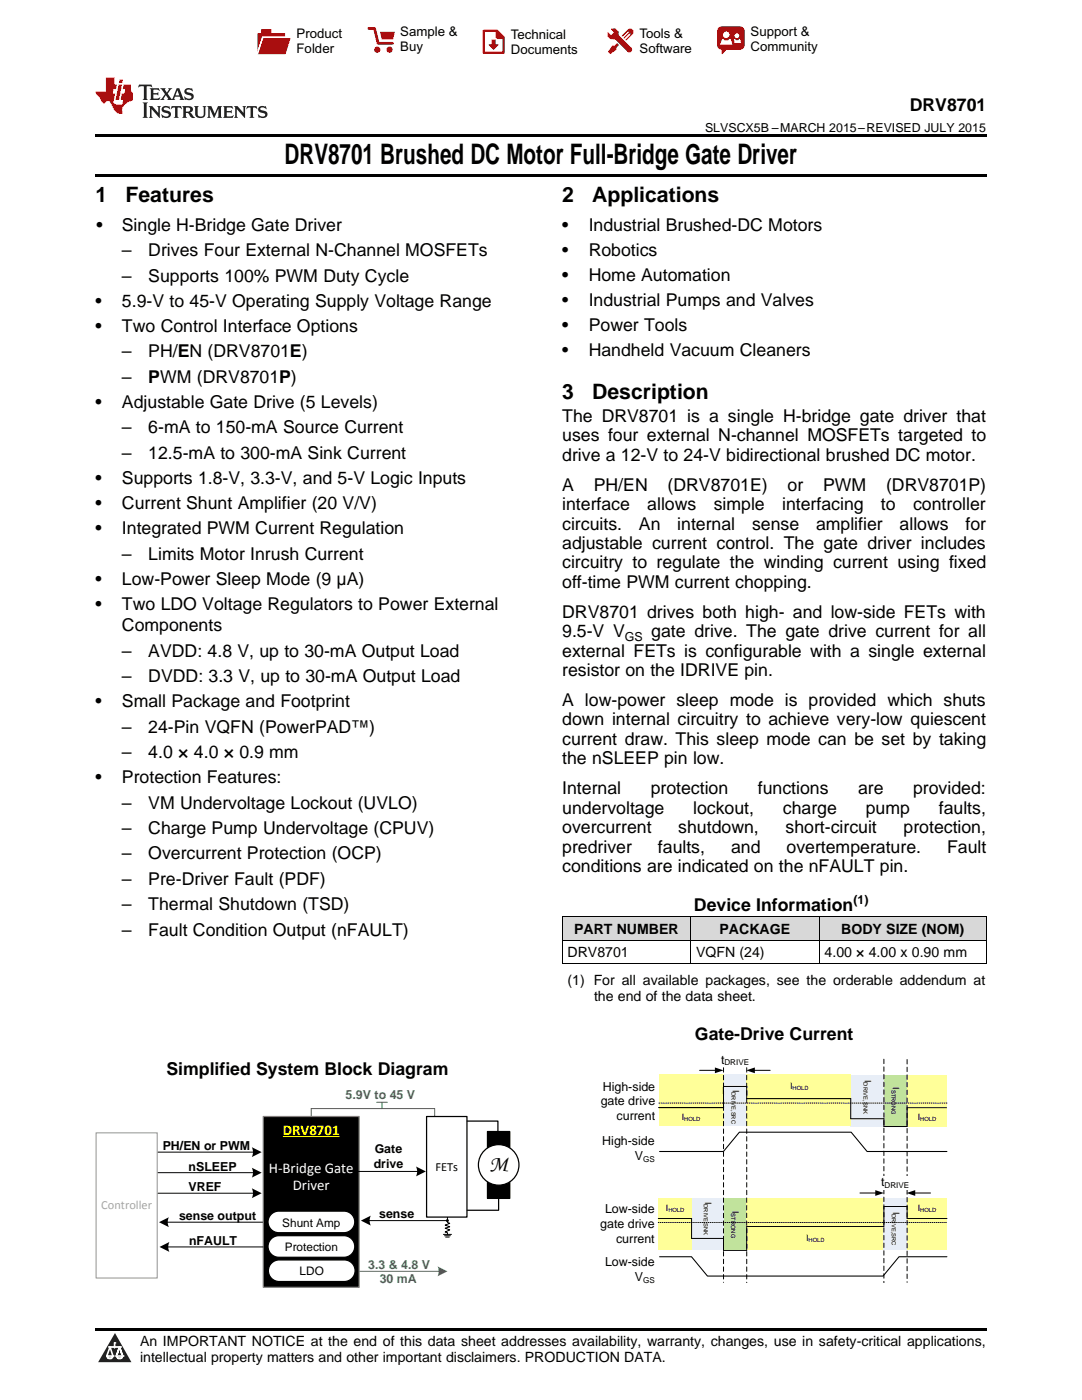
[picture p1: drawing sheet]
<svg xmlns="http://www.w3.org/2000/svg" width="216mm" height="279mm" viewBox="0 0 216 279" stroke-linecap="round" stroke-linejoin="round" font-family="sans-serif">
<defs><g id="words">
<text font-size="5.6" x="56.8" y="32.8">DRV8701 Brushed DC Motor Full-Bridge Gate Driver</text>
<text font-size="4.4" x="97.6" y="233.7">M</text>
<g font-size="4.2">
<text x="19" y="40.4">1</text>
<text x="25" y="40.4">Features</text>
<text x="112.2" y="40.4">2</text>
<text x="118.2" y="40.4">Applications</text>
<text x="112.2" y="79.6">3</text>
<text x="118.2" y="79.6">Description</text>
</g>
<g font-size="3.5">
<text x="181.5" y="22.2">DRV8701</text>
<text x="19.2" y="46.1">•</text>
<text x="24.3" y="46.1">Single H-Bridge Gate Driver</text>
<text x="112.2" y="46.1">•</text>
<text x="117.5" y="46.1">Industrial Brushed-DC Motors</text>
<text x="24.3" y="51.2">–</text>
<text x="29.6" y="51.2">Drives Four External N-Channel MOSFETs</text>
<text x="112.2" y="51.1">•</text>
<text x="117.5" y="51.1">Robotics</text>
<text x="24.3" y="56.2">–</text>
<text x="29.6" y="56.2">Supports 100% PWM Duty Cycle</text>
<text x="112.2" y="56.1">•</text>
<text x="117.5" y="56.1">Home Automation</text>
<text x="19" y="61.2">•</text>
<text x="24.3" y="61.2">5.9-V to 45-V Operating Supply Voltage Range</text>
<text x="112.2" y="61.1">•</text>
<text x="117.5" y="61.1">Industrial Pumps and Valves</text>
<text x="19" y="66.3">•</text>
<text x="24.3" y="66.3">Two Control Interface Options</text>
<text x="24.3" y="71.3">–</text>
<text x="29.6" y="71.3">PH/EN (DRV8701E)</text>
<text x="112.2" y="66.1">•</text>
<text x="112.2" y="71.1">•</text>
<text x="117.5" y="66.1">Power Tools</text>
<text x="117.5" y="71.1">Handheld Vacuum Cleaners</text>
<text x="24.3" y="76.4">–</text>
<text x="29.6" y="76.4">PWM (DRV8701P)</text>
<text x="19" y="81.4">•</text>
<text x="24.3" y="81.4">Adjustable Gate Drive (5 Levels)</text>
<text x="24.3" y="86.5">–</text>
<text x="29.6" y="86.5">6-mA to 150-mA Source Current</text>
<text x="112.2" y="84.2">The DRV8701 is a single H-bridge gate driver that</text>
<text x="112.2" y="88.1">uses four external N-channel MOSFETs targeted to</text>
<text x="24.3" y="91.6">–</text>
<text x="29.6" y="91.6">12.5-mA to 300-mA Sink Current</text>
<text x="112.2" y="92">drive a 12-V to 24-V bidirectional brushed DC motor.</text>
<text x="19" y="96.6">•</text>
<text x="19" y="101.6">•</text>
<text x="24.3" y="96.6">Supports 1.8-V, 3.3-V, and 5-V Logic Inputs</text>
<text x="24.3" y="101.6">Current Shunt Amplifier (20 V/V)</text>
<text x="112.2" y="97.9">A</text>
<text x="112.2" y="101.8">interface</text>
<text x="118.5" y="97.9">PH/EN</text>
<text x="129.2" y="101.8">allows</text>
<text x="133.2" y="97.9">(DRV8701E)</text>
<text x="142.4" y="101.8">simple</text>
<text x="156.1" y="101.8">interfacing</text>
<text x="157.1" y="97.9">or</text>
<text x="164.2" y="97.9">PWM</text>
<text x="175.8" y="101.8">to</text>
<text x="176.8" y="97.9">(DRV8701P)</text>
<text x="182.2" y="101.8">controller</text>
<text x="19" y="106.6">•</text>
<text x="24.3" y="106.6">Integrated PWM Current Regulation</text>
<text x="112.2" y="105.7">circuits.</text>
<text x="127.5" y="105.7">An</text>
<text x="135.1" y="105.7">internal</text>
<text x="150.1" y="105.7">sense</text>
<text x="162.8" y="105.7">amplifier</text>
<text x="179.5" y="105.7">allows</text>
<text x="192.7" y="105.7">for</text>
<text x="24.3" y="111.7">–</text>
<text x="29.6" y="111.7">Limits Motor Inrush Current</text>
<text x="112.2" y="109.6">adjustable current control. The gate driver includes</text>
<text x="112.2" y="113.5">circuitry to regulate the winding current using fixed</text>
<text x="19" y="116.7">•</text>
<text x="24.3" y="116.7">Low-Power Sleep Mode (9 μA)</text>
<text x="112.2" y="117.3">off-time PWM current chopping.</text>
<text x="19" y="121.7">•</text>
<text x="24.3" y="121.7">Two LDO Voltage Regulators to Power External</text>
<text x="24.3" y="125.9">Components</text>
<text x="112.2" y="123.3">DRV8701 drives both high- and low-side FETs with</text>
<text x="24.3" y="131">–</text>
<text x="29.6" y="131">AVDD: 4.8 V, up to 30-mA Output Load</text>
<text x="112.2" y="127.2">9.5-V V</text>
<text x="112.2" y="131.1">external FETs is configurable with a single external</text>
<text x="130" y="127.2">gate drive. The gate drive current for all</text>
<text x="24.3" y="136.1">–</text>
<text x="29.6" y="136.1">DVDD: 3.3 V, up to 30-mA Output Load</text>
<text x="112.2" y="134.9">resistor on the IDRIVE pin.</text>
<text x="19" y="141.1">•</text>
<text x="24.3" y="141.1">Small Package and Footprint</text>
<text x="112.2" y="140.9">A low-power sleep mode is provided which shuts</text>
<text x="24.3" y="146.2">–</text>
<text x="29.6" y="146.2">24-Pin VQFN (PowerPAD™)</text>
<text x="112.2" y="144.8">down internal circuitry to achieve very-low quiescent</text>
<text x="112.2" y="148.7">current draw. This sleep mode can be set by taking</text>
<text x="24.3" y="151.3">–</text>
<text x="29.6" y="151.3">4.0 × 4.0 × 0.9 mm</text>
<text x="112.2" y="152.5">the nSLEEP pin low.</text>
<text x="19" y="156.3">•</text>
<text x="24.3" y="156.3">Protection Features:</text>
<text x="24.3" y="161.4">–</text>
<text x="29.6" y="161.4">VM Undervoltage Lockout (UVLO)</text>
<text x="112.2" y="158.5">Internal</text>
<text x="129.8" y="158.5">protection</text>
<text x="151.2" y="158.5">functions</text>
<text x="171.2" y="158.5">are</text>
<text x="182.2" y="158.5">provided:</text>
<text x="24.3" y="166.4">–</text>
<text x="29.6" y="166.4">Charge Pump Undervoltage (CPUV)</text>
<text x="112.2" y="162.4">undervoltage</text>
<text x="112.2" y="166.3">overcurrent</text>
<text x="135.3" y="166.3">shutdown,</text>
<text x="138.3" y="162.4">lockout,</text>
<text x="156.2" y="162.4">charge</text>
<text x="156.7" y="166.3">short-circuit</text>
<text x="172.8" y="162.4">pump</text>
<text x="180.3" y="166.3">protection,</text>
<text x="187.3" y="162.4">faults,</text>
<text x="24.3" y="171.5">–</text>
<text x="29.6" y="171.5">Overcurrent Protection (OCP)</text>
<text x="112.2" y="170.1">predriver</text>
<text x="131.3" y="170.1">faults,</text>
<text x="145.9" y="170.1">and</text>
<text x="156.9" y="170.1">overtemperature.</text>
<text x="189" y="170.1">Fault</text>
<text x="24.3" y="176.6">–</text>
<text x="29.6" y="176.6">Pre-Driver Fault (PDF)</text>
<text x="112.2" y="174">conditions are indicated on the nFAULT pin.</text>
<text x="24.3" y="181.7">–</text>
<text x="29.6" y="181.7">Thermal Shutdown (TSD)</text>
<text x="138.5" y="181.8">Device Information</text>
<text x="24.3" y="186.8">–</text>
<text x="29.6" y="186.8">Fault Condition Output (nFAULT)</text>
<text x="138.7" y="207.5">Gate-Drive Current</text>
<text x="33.2" y="214.5">Simplified System Block Diagram</text>
</g>
<text font-size="3" fill="#ff0" x="56.4" y="226.5">DRV8701</text>
<g font-size="3" fill="#fff">
<text x="53.6" y="234">H-Bridge Gate</text>
<text x="58.4" y="237.6">Driver</text>
</g>
<g font-size="2.8">
<text x="113.2" y="191.1">DRV8701</text>
<text x="114.5" y="186.4">PART NUMBER</text>
<text x="138.9" y="191.1">VQFN (24)</text>
<text x="143.6" y="186.4">PACKAGE</text>
<text x="164.5" y="191.1">4.00 × 4.00 x 0.90 mm</text>
<text x="167.9" y="186.4">BODY SIZE (NOM)</text>
<text x="113.2" y="196.6">(1) For all available packages, see the orderable addendum at</text>
<text x="118.5" y="199.7">the end of the data sheet.</text>
<text x="27.9" y="268.6">An IMPORTANT NOTICE at the end of this data sheet addresses availability, warranty, changes, use in safety-critical applications,</text>
<text x="27.9" y="271.8">intellectual property matters and other important disclaimers. PRODUCTION DATA.</text>
</g>
<g font-size="2.6">
<text x="59.2" y="7.6">Product</text>
<text x="59.2" y="10.6">Folder</text>
<text x="79.9" y="7.3">Sample &amp;</text>
<text x="79.9" y="10.2">Buy</text>
<text x="101.9" y="7.8">Technical</text>
<text x="101.9" y="10.8">Documents</text>
<text x="127.6" y="7.6">Tools &amp;</text>
<text x="127.6" y="10.6">Software</text>
<text x="149.8" y="7.2">Support &amp;</text>
<text x="149.8" y="10.2">Community</text>
</g>
<g font-size="2.5">
<text x="140.7" y="26.3">SLVSCX5B –MARCH 2015–REVISED JULY 2015</text>
<text x="124.7" y="127.9">GS</text>
<text x="170.3" y="180.3">(1)</text>
<text x="143.9" y="212.3">t</text>
<text x="119.9" y="220.6">gate drive</text>
<text x="120.3" y="217.7">High-side</text>
<text x="123" y="223.6">current</text>
<text x="32.5" y="229.6">PH/EN or PWM</text>
<text x="37.6" y="233.6">nSLEEP</text>
<text x="74.6" y="233.1">drive</text>
<text x="74.8" y="230.1">Gate</text>
<text x="86.9" y="233.6">FETs</text>
<text x="120.2" y="228.5">High-side</text>
<text x="126.7" y="231.5">V</text>
<text x="37.6" y="237.7">VREF</text>
<text x="175.8" y="236.7">t</text>
<text x="35.7" y="243.5">sense output</text>
<text x="75.7" y="243.1">sense</text>
<text x="119.8" y="245.1">gate drive</text>
<text x="120.7" y="242.1">Low-side</text>
<text x="37.7" y="248.4">nFAULT</text>
<text x="122.9" y="248.1">current</text>
<text x="120.7" y="252.7">Low-side</text>
<text x="126.7" y="255.6">V</text>
</g>
<g font-size="2.5" fill="#00b050">
<text x="69" y="219.4">5.9V to 45 V</text>
<text x="73.5" y="253.3">3.3 &amp; 4.8 V</text>
<text x="75.8" y="256.1">30 mA</text>
</g>
<text font-size="2.5" fill="#a5a5a5" x="20.2" y="241.3">Controller</text>
<g font-size="2.3">
<text x="56.3" y="244.8">Shunt Amp</text>
<text x="56.8" y="249.7">Protection</text>
<text x="59.8" y="254.5">LDO</text>
</g>
<g font-size="1.8">
<text x="172.6" y="215.5" transform="rotate(90 172.6 215.5)">I</text>
<text x="146.2" y="217.5" transform="rotate(90 146.2 217.5)">I</text>
<text x="157.7" y="217.3">I</text>
<text x="178.2" y="217" transform="rotate(90 178.2 217)">I</text>
<text x="136.1" y="223.5">I</text>
<text x="183.1" y="223.5">I</text>
<text x="140.7" y="239.8" transform="rotate(90 140.7 239.8)">I</text>
<text x="132.9" y="241.7">I</text>
<text x="146.2" y="241.7" transform="rotate(90 146.2 241.7)">I</text>
<text x="178.2" y="241.8" transform="rotate(90 178.2 241.8)">I</text>
<text x="183.1" y="241.6">I</text>
<text x="160.8" y="247.6">I</text>
</g>
<g font-size="1.6">
<text x="144.6" y="212.6">DRIVE</text>
<text x="128.3" y="231.8">GS</text>
<text x="176.5" y="237.1">DRIVE</text>
<text x="128.3" y="256">GS</text>
</g>
<g font-size="1.2">
<text x="146" y="218" transform="rotate(90 146 218)">DRIVE,SRC</text>
<text x="158.1" y="217.6">HOLD</text>
<text x="172.3" y="216" transform="rotate(90 172.3 216)">DRIVE,SNK</text>
<text x="177.9" y="217.5" transform="rotate(90 177.9 217.5)">STRONG</text>
<text x="136.5" y="223.7">HOLD</text>
<text x="183.6" y="223.7">HOLD</text>
<text x="133.4" y="242">HOLD</text>
<text x="140.5" y="240.3" transform="rotate(90 140.5 240.3)">DRIVE,SNK</text>
<text x="145.9" y="242.2" transform="rotate(90 145.9 242.2)">STRONG</text>
<text x="178" y="242.3" transform="rotate(90 178 242.3)">DRIVE,SRC</text>
<text x="183.6" y="241.9">HOLD</text>
<text x="161.3" y="247.9">HOLD</text>
</g>
</g></defs>
<g fill="#d8d8d8">
<path d="M112.2 183h25.6v4.7h-25.6z"/>
<path d="M137.8 183h25.7v4.7h-25.7z"/>
<path d="M163.5 183h33.3v4.7h-33.3z"/>
</g>
<path d="M22.9 266l3.3 5.9h-6.6z" fill="#231f20"/>
<path d="M21.3 270.6h1.2l-.3 .5h-.3a.53 .53 0 0 1-.6-.5z" fill-rule="evenodd" fill="#fff"/>
<path d="M21.3 270.6h1.2l-.3 .5h-.3a.53 .53 0 0 1-.6-.5z" fill="none" stroke="#231f20" stroke-width=".33"/>
<path d="M21.3 270.6l1.2 .1-.3 .4h-.5z" fill="none" stroke="#fff" stroke-width=".33"/>
<path d="M22.9 268.9h.1" fill="none" stroke="#fff" stroke-width=".33"/>
<path d="M22.9 268v.9z" fill="#fff"/>
<path d="M22.9 268v.9z" fill="none" stroke="#fff" stroke-width=".33"/>
<circle cx="22.9" cy="268" r=".16" fill="#fff"/>
<path d="M21.8 268.8h.1" fill="none" stroke="#fff" stroke-width=".33"/>
<path d="M21.8 268.8h2.2z" fill="#fff"/>
<path d="M21.8 268.8h2.2z" fill="none" stroke="#fff" stroke-width=".33"/>
<circle cx="24" cy="268.8" r=".16" fill="#fff"/>
<path d="M23.2 270.6h.1" fill="none" stroke="#fff" stroke-width=".33"/>
<path d="M23.8 268.8l-.6 1.8z" fill="#fff"/>
<path d="M23.8 268.8l-.6 1.8z" fill="none" stroke="#fff" stroke-width=".33"/>
<path d="M23.8 268.8l.7 1.8z" fill="#fff"/>
<path d="M23.8 268.8l.7 1.8z" fill="none" stroke="#fff" stroke-width=".33"/>
<path d="M24.4 270.6h.1" fill="none" stroke="#fff" stroke-width=".33"/>
<circle cx="21.3" cy="270.6" r=".16" fill="#fff"/>
<path d="M22 268.8l-.7 1.8z" fill="#fff"/>
<path d="M22 268.8l-.7 1.8z" fill="none" stroke="#fff" stroke-width=".33"/>
<path d="M22 268.8l.5 1.8z" fill="#fff"/>
<path d="M22 268.8l.5 1.8z" fill="none" stroke="#fff" stroke-width=".33"/>
<circle cx="22.5" cy="270.6" r=".16" fill="#fff"/>
<path d="M23.3 270.6h1.2a.63 .63 0 0 1-.6 .5 .63 .63 0 0 1-.6-.5z" fill-rule="evenodd" fill="#fff"/>
<path d="M23.3 270.6h1.2a.63 .63 0 0 1-.6 .5 .63 .63 0 0 1-.6-.5z" fill="none" stroke="#231f20" stroke-width=".33"/>
<path d="M23.3 270.6h1.2l-.4 .5h-.5z" fill="none" stroke="#fff" stroke-width=".33"/>
<path d="M23.2 270.6h.1" fill="none" stroke="#fff" stroke-width=".33"/>
<circle cx="24.5" cy="270.6" r=".16" fill="#fff"/>
<path d="M19 265.1h177.8v.5h-177.8z" fill="#000"/>
<path d="M71.8 253.7h16" fill="none" stroke="#00b050" stroke-width=".2"/>
<path d="M87.3 252.7l2 1-2 1a2.2 2.2 0 0 0 0-2z" fill-rule="evenodd" fill="#00b050"/>
<path d="M62.1 221.2v1.7" fill="none" stroke="#00b050" stroke-width=".2"/>
<path d="M52.5 222.8h19.2v34.1h-19.2z" fill-rule="evenodd" fill="#000"/>
<path d="M52.5 222.8h19.2v34.1h-19.2z" fill="none" stroke="#7f7f7f" stroke-width=".25"/>
<path d="M56.4 226.8h11.4" fill="none" stroke="#ff0" stroke-width=".2"/>
<path d="M19.2 226.1h12.2v29h-12.2z" fill-rule="evenodd" fill="#fff"/>
<path d="M19.2 226.1h12.2v29h-12.2z" fill="none" stroke="#a5a5a5" stroke-width=".25"/>
<g fill="none" stroke="#000" stroke-width=".2">
<path d="M31.5 234h19.2M31.5 238.1h19.2M31.5 229.9h19.2M71.3 233.8h12.2M33.2 243.9h19.2M73.5 243.6h15.8M88.5 246.4h1.6M88.7 246.6h1.2M88.9 246.9h.7M89.3 243.6v.3l.4 .2-.9 .4 .9 .3-.9 .3 .9 .4-.9 .4 .5 .1v.4M89.3 242.9v.7"/>
<circle cx="89.3" cy="243.6" r=".19"/>
</g>
<g fill="#000">
<path d="M50.2 233l2 1-2 1a2.2 2.2 0 0 0 0-2z" fill-rule="evenodd"/>
<path d="M50.2 237.1l2 1-2 1a2.2 2.2 0 0 0 0-2z" fill-rule="evenodd"/>
<path d="M50.2 228.9l2 1-2 1a2.2 2.2 0 0 0 0-2z" fill-rule="evenodd"/>
<path d="M83 232.8l2 1-2 1 .2-1.2z" fill-rule="evenodd"/>
<path d="M31.7 243.9l2-1-.2 1.2 .2 .8z" fill-rule="evenodd"/>
<path d="M72 243.6l2-1a2.2 2.2 0 0 0 0 2z" fill-rule="evenodd"/>
<circle cx="89.3" cy="243.6" r=".19"/>
</g>
<path d="M54.1 242.3l1-.5 .5-.1h13a2.16 2.16 0 0 1 2.2 2.2 2.16 2.16 0 0 1-2.2 2.1h-13a2.16 2.16 0 0 1-2-1.3 2.16 2.16 0 0 1 .5-2.4z" fill-rule="evenodd" fill="#fff"/>
<path d="M54.1 242.3l1-.5 .5-.1h13a2.16 2.16 0 0 1 2.2 2.2 2.16 2.16 0 0 1-2.2 2.1h-13a2.16 2.16 0 0 1-2-1.3 2.16 2.16 0 0 1 .5-2.4z" fill="none" stroke="#000" stroke-width=".25"/>
<path d="M54.1 247.2l1-.5 .5-.1h13a2.16 2.16 0 0 1 2.2 2.2 2.16 2.16 0 0 1-2.2 2.1h-13a2.16 2.16 0 0 1-2-1.3 2.16 2.16 0 0 1 .5-2.4z" fill-rule="evenodd" fill="#fff"/>
<path d="M54.1 247.2l1-.5 .5-.1h13a2.16 2.16 0 0 1 2.2 2.2 2.16 2.16 0 0 1-2.2 2.1h-13a2.16 2.16 0 0 1-2-1.3 2.16 2.16 0 0 1 .5-2.4z" fill="none" stroke="#000" stroke-width=".25"/>
<path d="M62.1 221.2h24.6v4.9" fill="none" stroke="#00b050" stroke-width=".2"/>
<path d="M85.1 222.8h8.1v20.1h-8.1z" fill-rule="evenodd" fill="#fff"/>
<path d="M85.1 222.8h8.1v20.1h-8.1zM97.3 225.8h4.4v13.4h-4.4z" fill="none" stroke="#000" stroke-width=".25"/>
<path d="M75.2 220h2.1M76.2 220v1.2" fill="none" stroke="#00b050" stroke-width=".2"/>
<path d="M33.3 248.9h19.2" fill="none" stroke="#000" stroke-width=".2"/>
<g fill="#000">
<path d="M97.3 225.8h4.4v13.4h-4.4z" fill-rule="evenodd"/>
<path d="M31.8 248.9l2-1-.2 1.2 .2 .7z" fill-rule="evenodd"/>
</g>
<circle cx="99.5" cy="232.5" r="4" fill="#fff"/>
<g fill="none" stroke="#000" stroke-width=".25">
<path d="M93.2 223.7h6.2v2.1M99.5 239.2v2.3h-6.3"/>
<circle cx="99.5" cy="232.5" r="4"/>
</g>
<path d="M54.2 252.1l.9-.6 .6-.1h13a2.16 2.16 0 0 1 2.2 2.2 2.16 2.16 0 0 1-2.2 2.2h-13a2.16 2.16 0 0 1-2-1.4 2.16 2.16 0 0 1 .5-2.3z" fill-rule="evenodd" fill="#fff"/>
<path d="M54.2 252.1l.9-.6 .6-.1h13a2.16 2.16 0 0 1 2.2 2.2 2.16 2.16 0 0 1-2.2 2.2h-13a2.16 2.16 0 0 1-2-1.4 2.16 2.16 0 0 1 .5-2.3z" fill="none" stroke="#000" stroke-width=".25"/>
<g fill="#c1e39b">
<path d="M176.1 214.5h5v10.3h-5z" fill-rule="evenodd"/>
<path d="M144.2 239.2h4.9v10.3h-4.9z" fill-rule="evenodd"/>
</g>
<g fill="#e8eef7">
<path d="M144.4 214.4h4.6v10.4h-4.6z" fill-rule="evenodd"/>
<path d="M169.6 214.5h6.8v10.3h-6.8z" fill-rule="evenodd"/>
</g>
<g fill="#ff9">
<path d="M131.4 214.4h13v10.4h-13z" fill-rule="evenodd"/>
<path d="M149 214.4h20.8v10.4h-20.8z" fill-rule="evenodd"/>
<path d="M181 214.5h7.9v10.3h-7.9z" fill-rule="evenodd"/>
<path d="M131.3 239.2h6.7v10.3h-6.7z" fill-rule="evenodd"/>
<path d="M181 239.2h8v10.3h-8z" fill-rule="evenodd"/>
</g>
<path d="M138 239.2h6.4v10.3h-6.4z" fill-rule="evenodd" fill="#e8eef7"/>
<path d="M149 239.2h27.4v10.3h-27.4z" fill-rule="evenodd" fill="#ff9"/>
<path d="M176.4 239.2h4.6v10.3h-4.6z" fill-rule="evenodd" fill="#e8eef7"/>
<path d="M144.4 216.8v4.2h-12.9M131.6 229.8h12.8l3.1-3.8h22.3l3.2 3.8h15.9M131.6 250.8h6.4l3.2 3.9h35l3.2-3.9h9.5" fill="none" stroke="#000" stroke-width=".21"/>
<path d="M139.6 213.6h3.2M150.5 213.6h3.2M171.6 238.1h3.2M182.5 238.1h3.2" fill="none" stroke="#000" stroke-width=".2"/>
<path d="M142.7 213l1.7 .6-1.7 .6zM148.9 213.6l1.7-.6v1.2zM174.7 237.5l1.7 .6-1.7 .6zM180.9 238.1l1.7-.6v1.2z" fill="#000"/>
<path d="M144.4 211.6v44.3M149 211.6v44.4M176.4 211.4v44.6M181 211.5v44.4" fill="none" stroke="#000" stroke-width=".2" stroke-dasharray=".9 .6"/>
<path d="M131.5 220.1h57.6M131.4 244h57.6" fill="none" stroke="#000" stroke-width=".2" stroke-dasharray=".1 .3"/>
<path d="M175 234.6h7.2v2.8h-7.2z" fill-rule="evenodd" fill="#fff"/>
<path d="M144.4 216.8l4.6 .1v2.3h20.8v4.1h6.6M131.5 221h12.9M181 221.1v3.7M181 221.1h7.9M131.4 243.2h6.6v4h6.4v2.3h4.6v-4.7h27.4M189 243.2h-8v-2.4h-4.6v4" fill="none" stroke="#000" stroke-width=".2"/>
<path d="M143.1 210.6h7.2v2.3h-7.2z" fill-rule="evenodd" fill="#fff"/>
<path d="M112.2 192.3h84.6M112.2 187.6h84.6M112.2 183h84.6M112.2 183v9.3M137.8 183v9.3M163.4 183v9.3M196.8 183v9.3M176.4 223.3v1.5h4.6" fill="none" stroke="#000" stroke-width=".2"/>
<path d="M19 34.8h177.8v.5h-177.8zM19 26.8h177.8v.6h-177.8z" fill="#000"/>
<path d="M27.7 16.9l-.1 .6 .6-.3h.5v.2v2.2l-.2 .4h1l-.2-.4v-2.2v-.2h.5l.6 .3-.2-.6zM29.9 17.6l.2 .4v1.6l-.2 .4h1.9l.1-.6a1.09 1.09 0 0 1-1.3 .1v-.6h.6l.4 .2v-.7l-.2 .2h-.8v-.6l.2-.1a1.01 1.01 0 0 1 1 .3l-.1-.6zM32 17.6l.9 1.2-1 1.2h.9l-.2-.3 .5-.7 .5 .7-.3 .3h1.7l-.2-.3 .1-.4h1l.1 .4-.2 .3h1l-.3-.4-.7-2h-.5l-1 2.2-.8-1.1 .9-1.1h-.9l.2 .2-.4 .7-.4-.7 .2-.2zM35.4 18l.4 1h-.8zM37 17.7a.66 .66 0 0 0-.2 .8 .66 .66 0 0 0 .6 .4l.7 .2 .1 .2a.8 .8 0 0 1-.7 .4 .8 .8 0 0 1-.7-.5l.1 .8 .2-.2a.94 .94 0 0 0 1.1 .1 .94 .94 0 0 0 .4-.9 1.48 1.48 0 0 0-1.3-.6v-.4a1.1 1.1 0 0 1 1.2 .2l-.2-.6-.2 .1-.5-.1zM28.5 20.4l.2 .4v2.3l-.2 .4h1l-.2-.4v-2.3l.2-.4zM29.7 21.2l.2 .4v1.5l-.2 .4h.8l-.3-.4 .1-1.3 1.6 1.8v-2l.2-.4h-.7l.2 .2v1.1l-1.2-1.3zM32.5 21.3a.66 .66 0 0 0-.2 .8 .66 .66 0 0 0 .6 .4l.6 .2 .2 .2a.8 .8 0 0 1-.8 .4 .8 .8 0 0 1-.7-.5l.2 .7 .2-.1a.94 .94 0 0 0 1 .1 .94 .94 0 0 0 .5-1 1.47 1.47 0 0 0-1.3-.6l-.1-.3a1.1 1.1 0 0 1 1.3 .2l-.2-.6-.2 .1-.5-.2zM34.3 21.2l-.2 .6a.64 .64 0 0 1 .8-.3v1.6l-.2 .4h1l-.3-.4 .1-1.6a.66 .66 0 0 1 .8 .3l-.2-.6zM36.3 21.2l.3 .4v1.5l-.3 .4h1l-.2-.2v-.7h.5l.1 .1a.8 .8 0 0 0 1.2 .7l-1-1a.62 .62 0 0 0 .6-.5 .62 .62 0 0 0-.6-.7zM37.1 21.5h.1a.48 .48 0 0 1 .6 0 .48 .48 0 0 1 .1 .6l-.2 .1-.6 .1zM38.7 21.2l.2 .2a2.29 2.29 0 0 0 .4 2 1.05 1.05 0 0 0 1.7-.7v-1.3l.2-.2h-.8l.2 .4v1.1a.61 .61 0 0 1-.6 .6 .61 .61 0 0 1-.6-.6v-1.1l.3-.4zM41.3 21.2l.3 .4v1.5l-.3 .4h.8l-.2-.4v-1.4l.8 1.9 .9-1.9v1.4l-.2 .4h.9l-.2-.4v-1.5l.2-.4h-.8l-.7 1.5-.6-1.5zM44.5 21.2l.2 .4v1.5l-.2 .4h1.9l.2-.6a1.1 1.1 0 0 1-1.4 .2v-.7h.6l.4 .2v-.6l-.2 .1-.8 .1v-.6l.2-.1a1.02 1.02 0 0 1 1.1 .2l-.2-.5zM46.7 21.2l.2 .4v1.5l-.2 .4h.8l-.3-.4 .1-1.3 1.6 1.8v-2l.2-.4h-.7l.2 .2v1.1l-1.2-1.3zM49.3 21.2l-.1 .6a.64 .64 0 0 1 .8-.3v1.6l-.3 .4h1l-.2-.4v-1.6a.66 .66 0 0 1 .8 .3l-.1-.6zM51.7 21.3a.66 .66 0 0 0-.2 .7 .66 .66 0 0 0 .7 .5l.6 .2 .1 .2a.8 .8 0 0 1-.7 .4 .8 .8 0 0 1-.7-.5l.1 .7 .2-.1a.94 .94 0 0 0 1.1 .1 .94 .94 0 0 0 .4-1 1.48 1.48 0 0 0-1.2-.6l-.1-.3a1.1 1.1 0 0 1 1.2 .2l-.2-.6-.1 .1-.6-.2z" fill="#231f20"/>
<path d="M21.1 15.5v2.8h-2v.4l.9 .9a.96 .96 0 0 0 1 1 .59 .59 0 0 1 .5-.4 .59 .59 0 0 1 .5 .3l.4 .8a1.61 1.61 0 0 0 2.1 1.3 1.63 1.63 0 0 1 1.1-2.2l.9-.3v-1.5a1.6 1.6 0 0 1-.4-1.7h-1.4l-.2 .9h.5l-.2 .8h-.5l-.2 1v.3h.5l-.2 .9h-.7a.74 .74 0 0 1-1-.6l.3-1.6h-.5l.2-.8h.5l.1-.9h-.4v-1.4zM23.7 16.9l-.7 3h.8l.6-3zM23.8 15.9l-.1 .7h.7l.2-.7z" fill="#ee1d23"/>
<g fill="#d60000">
<path d="M52.1 5.8h2v.8h2.8v4.2h-5.5v-4.2h.7z" fill-rule="evenodd"/>
<path d="M52.4 7.5h5.6l-1 3.3h-5.6z" fill-rule="evenodd"/>
</g>
<path d="M52.4 7.4h5.7l-.1 .1h-5.5l-1.1 3.3z" fill-rule="evenodd" fill="#fff"/>
<path d="M52.4 7.4h5.7l-.1 .1h-5.5l-1.1 3.3z" fill="none" stroke="#fff" stroke-width=".2"/>
<path d="M73.6 5.7h1.1l.7 2.9h2.9" fill="none" stroke="#d60000" stroke-width=".55"/>
<g fill="#d60000">
<path d="M75.8 6.3h3l-.4 1.6h-2.2z" fill-rule="evenodd"/>
<circle cx="75.3" cy="9.9" r=".62"/>
<circle cx="77.7" cy="9.9" r=".62"/>
</g>
<path d="M96.5 6.2h2.7l1.3 1.2v3.1h-4z" fill="none" stroke="#d60000" stroke-width=".44"/>
<g fill="#d60000">
<path d="M98.1 7.9h.8v1h.5l-.9 1.1-1-1v-.1h.6z" fill-rule="evenodd"/>
<path d="M98.9 6.2h.3l1.3 1.2v.4h-1.3l-.3-.4z" fill-rule="evenodd"/>
<path d="M121.9 5.7h.8l.7 .6 .1 .7 2.5 2.5-.8 .8-2.3-2.3-1.1-.2-.6-.6v-.8l.7 .6 .5-.4v-.2l-.5-.5z" fill-rule="evenodd"/>
<path d="M122.2 9.1h.4l.5-.5 .4 .4-.5 .5v.4l-1.2 .9-.5-.5z" fill-rule="evenodd"/>
<path d="M125.3 5.9a.67 .67 0 0 1 .9 0 .67 .67 0 0 1 0 .9z" fill-rule="evenodd"/>
<path d="M125.3 5.9l.9 .9-1.2 1.2h-.2v-.2l1-.9v-.2h-.2l-.9 1h-.2v-.2l.9-1 .1-.2h-.3l-.9 1h-.2v-.2z" fill-rule="evenodd"/>
<circle cx="125.6" cy="9.9" r=".54"/>
</g>
<path d="M123.3 6.3v.7" fill="none" stroke="#d60000" stroke-width=".2"/>
<g fill="#d60000">
<path d="M143.4 5.5l.6-.2h3.6a.95 .95 0 0 1 1 .9v2.8a.95 .95 0 0 1-1 .9h-3.6a.95 .95 0 0 1-.9-.9v-2.8z" fill-rule="evenodd"/>
<path d="M144 9.9h.9l-.7 .9h-.2z" fill-rule="evenodd"/>
</g>
<g fill="#fff">
<path d="M146.6 8.6h1.3z"/>
<path d="M144.1 7.8h.3l.1 .2h.8l.2-.2h.3l.4 1.1h-2.5z" fill-rule="evenodd"/>
<path d="M146.4 7.8h.3l.1 .2h.5l.2-.2h.2l.2 .8h-1.3z" fill-rule="evenodd"/>
<circle cx="144.9" cy="6.9" r=".65"/>
<circle cx="147" cy="7.1" r=".48"/>
</g>
<use href="#words"/>
</svg>
